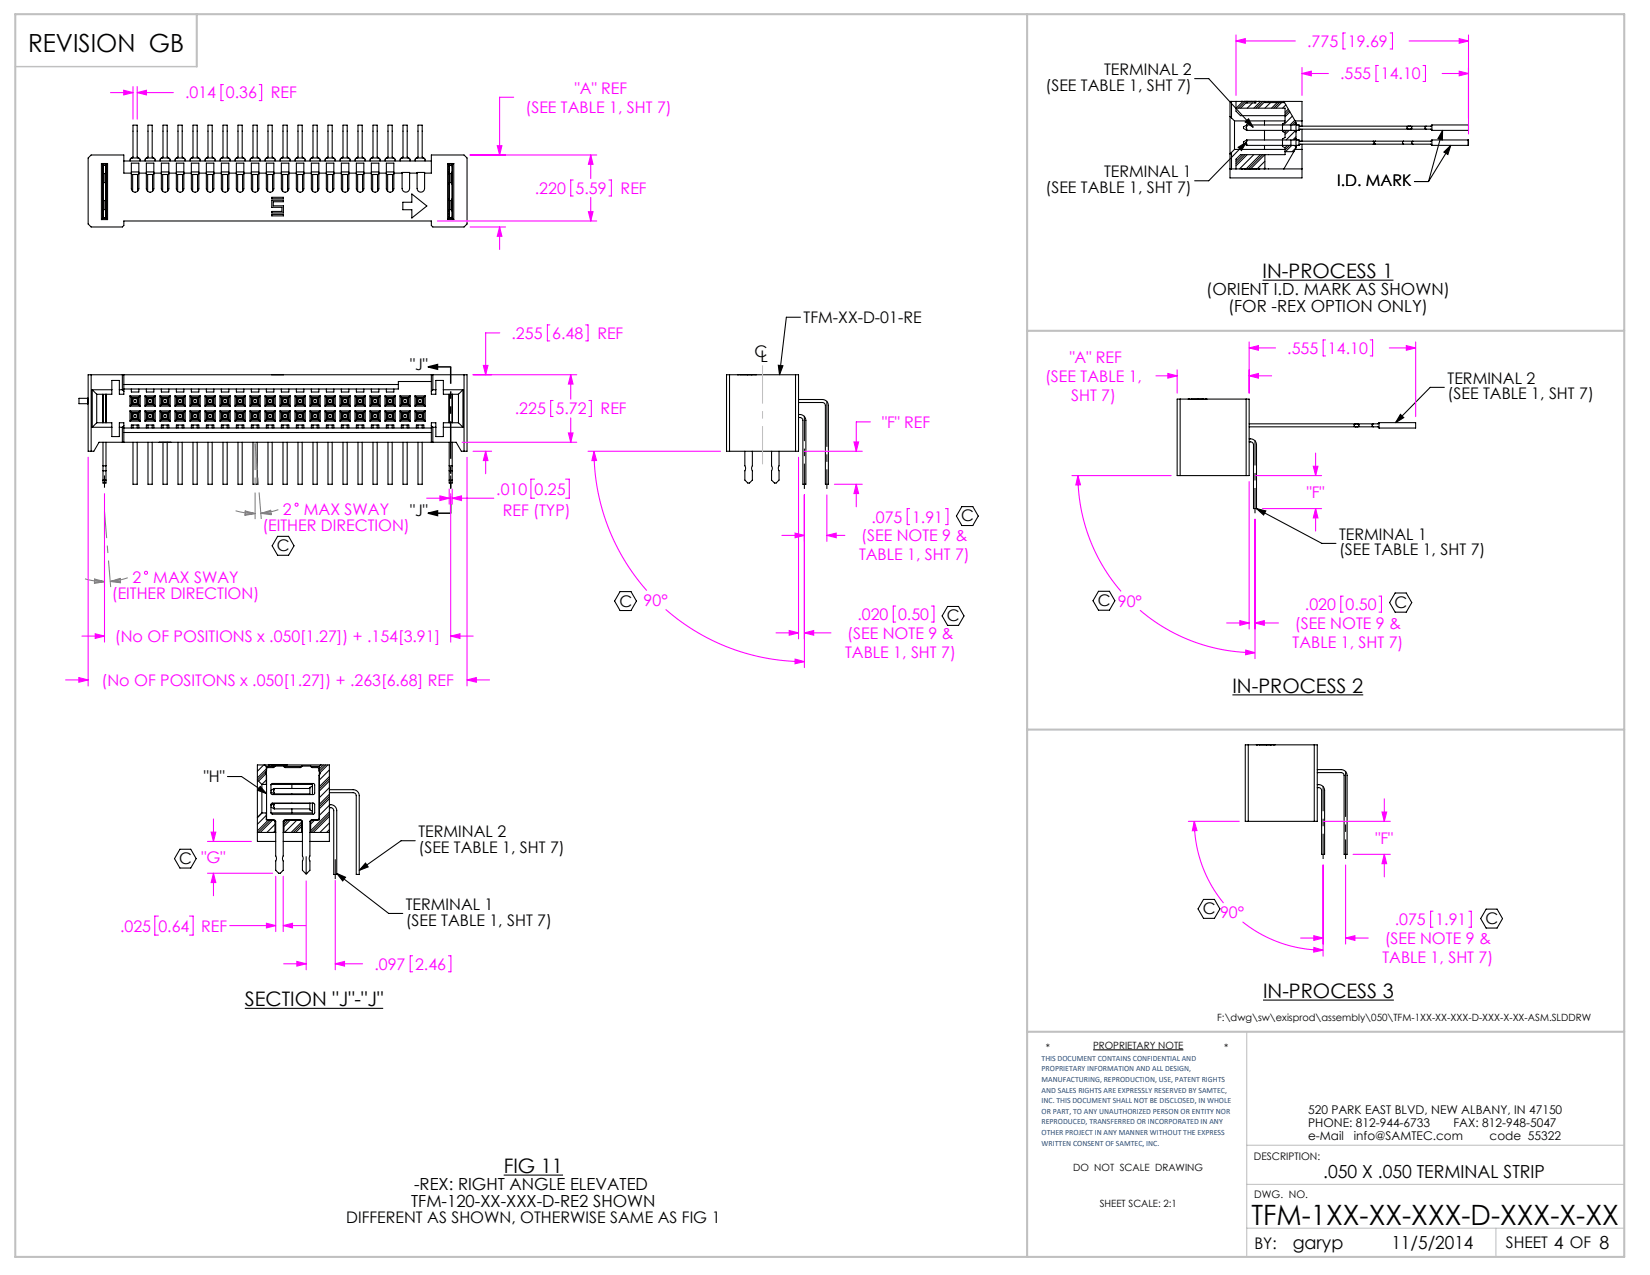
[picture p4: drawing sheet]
<svg xmlns="http://www.w3.org/2000/svg" width="279mm" height="216mm" viewBox="0 0 279 216" stroke-linecap="round" stroke-linejoin="round" font-family="sans-serif">
<defs><g id="words">
<text font-size="4.7" x="211.9" y="207.4">TFM-1XX-XX-XXX-D-XXX-X-XX</text>
<text font-size="4.2" x="4.8" y="8.9">REVISION GB</text>
<g font-size="3.4">
<text x="213.8" y="47.1">IN-PROCESS 1</text>
<text x="208.7" y="117.3">IN-PROCESS 2</text>
<text x="41.5" y="170.4">SECTION &quot;J&quot;-&quot;J&quot;</text>
<text x="213.9" y="169">IN-PROCESS 3</text>
<text x="85.3" y="198.6">FIG 11</text>
</g>
<g font-size="3">
<text x="224.1" y="199.5">.050 X .050 TERMINAL STRIP</text>
<text x="218.9" y="211.4">garyp</text>
<text x="235.6" y="211.4">11/5/2014</text>
</g>
<g font-size="2.8">
<text x="204.2" y="50">(ORIENT I.D. MARK AS SHOWN)</text>
<text x="207.9" y="52.8">(FOR -REX OPTION ONLY)</text>
<text x="70.1" y="201.6">-REX: RIGHT ANGLE ELEVATED</text>
<text x="69.6" y="204.4">TFM-120-XX-XXX-D-RE2 SHOWN</text>
</g>
<g font-size="2.7" fill="#f0f">
<text x="221.3" y="7.9">.775</text>
<text x="228.2" y="7.9">19.69</text>
<text x="31.4" y="16.7">.014</text>
<text x="38.2" y="16.7">0.36</text>
<text x="45.9" y="16.7">REF</text>
<text x="97.3" y="15.9">&quot;A&quot; REF</text>
<text x="226.9" y="13.5">.555</text>
<text x="233.8" y="13.5">14.10</text>
<text x="89" y="19.1">(SEE TABLE 1, SHT 7)</text>
<text x="90.6" y="32.8">.220</text>
<text x="97.5" y="32.8">5.59</text>
<text x="105.1" y="32.8">REF</text>
<text x="86.6" y="57.4">.255</text>
<text x="93.5" y="57.4">6.48</text>
<text x="101.2" y="57.4">REF</text>
<text x="218" y="59.9">.555</text>
<text x="224.9" y="59.9">14.10</text>
<text x="177" y="64.6">(SEE TABLE 1,</text>
<text x="181.1" y="61.5">&quot;A&quot; REF</text>
<text x="87.2" y="70.2">.225</text>
<text x="94.1" y="70.2">5.72</text>
<text x="101.7" y="70.2">REF</text>
<text x="181.4" y="67.8">SHT 7)</text>
<text x="149.4" y="72.4">&quot;F&quot; REF</text>
<text x="84" y="83.8">.010</text>
<text x="90.5" y="83.8">0.25</text>
<text x="44.4" y="89.9">(EITHER DIRECTION)</text>
<text x="47.9" y="87.3">2</text>
<text x="51.5" y="87.3">MAX SWAY</text>
<text x="85.1" y="87.4">REF (TYP)</text>
<text x="147.6" y="88.5">.075</text>
<text x="154.4" y="88.5">1.91</text>
<text x="221.3" y="84.3">&quot;F&quot;</text>
<text x="145.5" y="94.9">TABLE 1, SHT 7)</text>
<text x="145.8" y="91.7">(SEE NOTE 9 &amp;</text>
<text x="18.9" y="101.5">(EITHER DIRECTION)</text>
<text x="22.4" y="98.8">2</text>
<text x="26" y="98.8">MAX SWAY</text>
<text x="109" y="102.6">90°</text>
<text x="145.2" y="105">.020</text>
<text x="152.1" y="105">0.50</text>
<text x="219.3" y="106.5">(SEE NOTE 9 &amp;</text>
<text x="221" y="103.3">.020</text>
<text x="227.9" y="103.3">0.50</text>
<text x="19.5" y="108.7">(No OF POSITIONS x .050[1.27]) + .154[3.91]</text>
<text x="143.1" y="111.4">TABLE 1, SHT 7)</text>
<text x="143.5" y="108.2">(SEE NOTE 9 &amp;</text>
<text x="218.9" y="109.7">TABLE 1, SHT 7)</text>
<text x="17.2" y="116.1">(No OF POSITONS x .050[1.27]) + .263[6.68] REF</text>
<text x="232.9" y="142.9">&quot;F&quot;</text>
<text x="206.6" y="155.5">90°</text>
<text x="20.3" y="157.8">.025</text>
<text x="26.8" y="157.8">0.64</text>
<text x="34.1" y="157.8">REF</text>
<text x="234.5" y="159.8">(SEE NOTE 9 &amp;</text>
<text x="236.2" y="156.7">.075</text>
<text x="243.1" y="156.7">1.91</text>
<text x="63.4" y="164.2">.097</text>
<text x="70.3" y="164.2">2.46</text>
<text x="234.1" y="163">TABLE 1, SHT 7)</text>
</g>
<g font-size="2.7">
<text x="177" y="15.4">(SEE TABLE 1, SHT 7)</text>
<text x="187" y="12.7">TERMINAL 2</text>
<text x="187" y="30">TERMINAL 1</text>
<text x="177" y="32.7">(SEE TABLE 1, SHT 7)</text>
<text x="226.4" y="31.4">I.D. MARK</text>
<text x="136.1" y="54.7">TFM-XX-D-01-RE</text>
<text x="69.4" y="62.6">&quot;J&quot;</text>
<text x="127.8" y="60.5">C</text>
<text x="128.8" y="61.3">L</text>
<text x="245.1" y="65">TERMINAL 2</text>
<text x="245.1" y="67.6">(SEE TABLE 1, SHT 7)</text>
<text x="69.4" y="87.4">&quot;J&quot;</text>
<text x="162.7" y="88.3">C</text>
<text x="46.9" y="93.4">C</text>
<text x="226.8" y="91.4">TERMINAL 1</text>
<text x="226.8" y="94.1">(SEE TABLE 1, SHT 7)</text>
<text x="104.9" y="102.7">C</text>
<text x="160.3" y="105.2">C</text>
<text x="185.9" y="102.6">C 90°</text>
<text x="236.1" y="103">C</text>
<text x="34.5" y="132.5">&quot;H&quot;</text>
<text x="70.9" y="141.8">TERMINAL 2</text>
<text x="30.3" y="146.3">C &quot;G&quot;</text>
<text x="70.9" y="144.4">(SEE TABLE 1, SHT 7)</text>
<text x="68.7" y="154.1">TERMINAL 1</text>
<text x="203.7" y="154.8">C</text>
<text x="68.7" y="156.7">(SEE TABLE 1, SHT 7)</text>
<text x="251.5" y="156.5">C</text>
<text x="58.6" y="207.1">DIFFERENT AS SHOWN, OTHERWISE SAME AS FIG 1</text>
<text x="212.4" y="211.5">BY:</text>
<text x="255" y="211.4">SHEET 4 OF 8</text>
</g>
<g font-size="2">
<text x="221.5" y="188.7">520 PARK EAST BLVD, NEW ALBANY, IN 47150</text>
<text x="221.5" y="190.8">PHONE: 812-944-6733</text>
<text x="246.1" y="190.8">FAX: 812-948-5047</text>
<text x="221.5" y="193">e-Mail</text>
<text x="229.3" y="193">info@SAMTEC.com</text>
<text x="252.2" y="193">code 55322</text>
</g>
<g font-size="1.8">
<text x="212.3" y="196.4">DESCRIPTION:</text>
<text x="212.4" y="202.9">DWG. NO.</text>
</g>
<g font-size="1.7">
<text x="206.1" y="172.9">F:\dwg\sw\exisprod\assembly\050\TFM-1XX-XX-XXX-D-XXX-X-XX-ASM.SLDDRW</text>
<text x="177.1" y="178">*</text>
<text x="185.1" y="177.6">PROPRIETARY NOTE</text>
<text x="207.3" y="178">*</text>
<text x="181.7" y="198.3">DO NOT SCALE DRAWING</text>
<text x="186.2" y="204.3">SHEET SCALE: 2:1</text>
</g>
<g font-size="1.4" fill="#1f497d">
<text x="176.4" y="179.6">THIS DOCUMENT CONTAINS CONFIDENTIAL AND</text>
<text x="176.4" y="181.4">PROPRIETARY INFORMATION AND ALL DESIGN,</text>
<text x="176.4" y="183.2">MANUFACTURING, REPRODUCTION, USE, PATENT RIGHTS</text>
<text x="176.4" y="185">AND SALES RIGHTS ARE EXPRESSLY RESERVED BY SAMTEC,</text>
<text x="176.4" y="186.8">INC. THIS DOCUMENT SHALL NOT BE DISCLOSED, IN WHOLE</text>
<text x="176.4" y="188.6">OR PART, TO ANY UNAUTHORIZED PERSON OR ENTITY NOR</text>
<text x="176.4" y="190.4">REPRODUCED, TRANSFERRED OR INCORPORATED IN ANY</text>
<text x="176.4" y="192.2">OTHER PROJECT IN ANY MANNER WITHOUT THE EXPRESS</text>
<text x="176.4" y="194">WRITTEN CONSENT OF SAMTEC, INC.</text>
</g>
</g></defs>
<path d="M0 0h279.4v215.9h-279.4z" fill="none" stroke="#fff" stroke-width=".18"/>
<g fill="none" stroke="#000" stroke-width=".18">
<path d="M202.3 13.3h2.4l7.5 8.2M208.3 19.7l.7 .8M208.5 17.2v2.8M209.3 17.2v1.6l.8 .8h7.5M209.3 18.3h8.3v2.5l-.4 .2v1.3l.4 .2v.8l-.4 .2v1.3l.4 .2M209.3 17.2h.1M210.2 17.2h.1M210.4 17.2h.1M210.5 17.2l-1.2 1.1M210.7 17.2h.1M210.8 17.2l-1.1 1.1M211 17.4l-.9 .9"/>
<path d="M211 17.2v.2h1.6v-.2M211.2 17.2v.2M211.9 17.2h.1M212.1 17.4l-.9 .9M212.5 17.2v.2M212.6 17.2h.1M212.8 17.2h.1M213.1 17.2h.1M213.3 17.2h.1M213.5 17.2l-1.2 1.1M213.8 17.2l-1.1 1.1M214.2 17.2l-1.1 1.1"/>
<path d="M214.2 17.2h6.3v4.2M214.2 17.2v.2h3.3M214.2 17.2h-5.9v12.9h12.2v-5.7M215.1 17.4l-.9 .9M216.3 17.4l-1 .9M216.6 17.4l-.9 .9M217 17.4l-.9 .9M217.4 17.2l2.1 3.5v4.3l-2.1 3.6M217.7 17.8l-.5 .5M218.2 18.5l-.6 .5M218.3 18.7l-.7 .7M218.4 18.9l-.8 .9"/>
<path d="M218.8 19.7l-1.5 1.5M17.2 37.2h1M17.2 27.7h1M17.2 27.7v9.5M17.2 27.7l.2 .2M17.4 36.9h.1M17.4 28.7h.1M17.4 27.9v9M17.4 33.9h.1M17.4 35.5h.1M17.4 27.9h.6M17.4 36.9l-.2 .3"/>
<path d="M17.4 36.9h.6M17.4 29.4h.1M17.4 29.2h.1M17.4 30.9h.1M17.4 33.7h.1M17.4 31.2h.1M17.4 35.7h.1M17.4 36.2h.1M17.4 29.1l.2 .3M17.4 33.7l.2 .3M17.4 28v.2M17.4 36.6v.3"/>
<path d="M17.4 27.9v.1M17.4 28h.1M17.4 28h.5M17.4 36.9h.5M17.6 30.9l-.2 .3M17.6 35.5l-.2 .2M17.6 29.4h.2M17.6 30.9h.2M17.6 29.4v1.5M17.6 34v1.5M17.6 34h.2M17.6 35.5h.2"/>
<path d="M17.8 30.9l.1 .3M17.8 35.5l.1 .2M17.8 29.4v1.5M17.8 34v1.5M17.9 29.1l-.1 .3M17.9 33.7l-.1 .3M17.9 28v.2M17.9 36.6v.3M17.9 27.9v.1M17.9 36.9h.1M17.9 33.9h.1M17.9 35.5h.1"/>
<path d="M17.9 29.4h.1M17.9 29.2h.1M17.9 30.9h.1M17.9 33.7h.1M17.9 31.2h.1M17.9 35.7h.1M18 27.9v9M18 36.9l.2 .3M18.2 27.7v9.5M18.2 27.7l-.2 .2M21 27.3h52M22.2 27.6h1.3v4.3a.63 .63 0 0 1-.6 .6 .63 .63 0 0 1-.7-.6z"/>
<path d="M22.2 29.3h-1.2v-3.1h-5.6l-.5 .6v11.1l.5 .5h5.3l.3-.2v-.8h52v.8l.3 .2h5.3l.5-.5v-11.1l-.5-.6h-5.6v3.1h-1.1M22.2 29.1h1.3M22.2 29.5h1.3M22.3 26.8l-.2 .1-.1 .4M22.3 26.8h1.2M22.3 26.8l.2-.3v-5.3h.7v5.3l.2 .3M22.5 29.5v2.9M23.3 29.5v2.9M23.5 26.8l.2 .1v.4M23.5 29.3h1.3M24.8 27.6h1.3v4.3a.64 .64 0 0 1-.7 .6 .64 .64 0 0 1-.6-.6zM24.8 29.1h1.3"/>
<path d="M24.8 29.5h1.3M24.8 26.8l-.2 .1v.4M24.8 26.8h1.2M24.9 26.8l.2-.3v-5.3h.7v5.3l.2 .3M25 29.5v2.9M25.8 29.5v2.9M26 26.8l.2 .1 .1 .4M26.1 29.3h1.2M27.3 27.6h1.3v4.3a.63 .63 0 0 1-.6 .6 .63 .63 0 0 1-.7-.6zM27.3 29.1h1.3M27.3 29.5h1.3M27.4 26.8l-.3 .1v.4"/>
<path d="M27.4 26.8h1.1M27.4 26.8l.2-.3v-5.3h.7v5.3l.2 .3M27.5 29.5v2.9M28.4 29.5v2.9M28.5 26.8l.3 .1v.4M28.6 29.3h1.3M29.9 27.6h1.2v4.3a.64 .64 0 0 1-.6 .6 .64 .64 0 0 1-.6-.6zM29.9 29.1h1.2M29.9 29.5h1.2M29.9 26.8l-.2 .1v.4M29.9 26.8h1.2M29.9 26.8l.2-.3v-5.3h.8v5.3l.2 .3"/>
<path d="M30.1 29.5v2.9M30.9 29.5v2.9M31.1 26.8l.2 .1v.4M31.1 29.3h1.3M32.4 27.6h1.3v4.3a.63 .63 0 0 1-.7 .6 .63 .63 0 0 1-.6-.6zM32.4 29.1h1.3M32.4 29.5h1.3M32.5 26.8l-.3 .1v.4M32.5 26.8h1.1M32.5 26.8l.2-.3v-5.3h.7v5.3l.2 .3M32.6 29.5v2.9M33.5 29.5v2.9"/>
<path d="M33.6 26.8l.3 .1v.4M33.7 29.3h1.2M34.9 27.6h1.3v4.3a.63 .63 0 0 1-.6 .6 .63 .63 0 0 1-.7-.6zM34.9 29.1h1.3M34.9 29.5h1.3M35 26.8l-.2 .1-.1 .4M35 26.8h1.2M35 26.8l.2-.3v-5.3h.7v5.3l.2 .3M35.2 29.5v2.9M36 29.5v2.9M36.2 26.8l.2 .1v.4M36.2 29.3h1.3"/>
<path d="M37.5 27.6h1.3v4.3a.63 .63 0 0 1-.7 .6 .63 .63 0 0 1-.6-.6zM37.5 29.1h1.3M37.5 29.5h1.3M37.5 26.8l-.2 .1v.4M37.5 26.8h1.2M37.6 26.8l.2-.3v-5.3h.7v5.3l.2 .3M37.7 29.5v2.9M38.5 29.5v2.9M38.7 26.8l.2 .1 .1 .4M38.8 29.3h1.2M40 27.6h1.3v4.3a.63 .63 0 0 1-.6 .6 .63 .63 0 0 1-.7-.6zM40 29.1h1.3"/>
<path d="M40 29.5h1.3M40.1 26.8l-.3 .1v.4M40.1 26.8h1.1M40.1 26.8l.2-.3v-5.3h.7v5.3l.2 .3M40.2 29.5v2.9M41.1 29.5v2.9M41.2 26.8l.3 .1v.4M41.3 29.3h1.3M42.6 27.6h1.2v4.3a.63 .63 0 0 1-.6 .6 .63 .63 0 0 1-.6-.6zM42.6 29.1h1.2M42.6 29.5h1.2M42.6 26.8l-.2 .1v.4"/>
<path d="M42.6 26.8h1.2M42.6 26.8l.2-.3v-5.3h.8v5.3l.2 .3M42.8 29.5v2.9M43.6 29.5v2.9M43.8 26.8l.2 .1v.4M43.8 29.3h1.3M45.1 27.6h1.3v4.3a.63 .63 0 0 1-.7 .6 .63 .63 0 0 1-.6-.6zM45.1 29.1h1.3M45.1 29.5h1.3M45.2 26.8l-.3 .1v.4M45.2 26.8h1.1M45.2 26.8l.2-.3v-5.3h.7v5.3l.2 .3"/>
<path d="M45.3 29.5v2.9M46 33.4h2v.3h-2zM46 33.9h2v.3h-1.7v.7h1.7v1.2h-2v-.3h1.7v-.7h-1.7zM46 36.3h2v.3h-2zM46.2 29.5v2.9M46.3 26.8l.3 .1v.4M46.4 29.3h1.2M47.6 27.6h1.3v4.3a.64 .64 0 0 1-.6 .6 .64 .64 0 0 1-.7-.6zM47.6 29.1h1.3M47.6 29.5h1.3M47.7 26.8l-.2 .1-.1 .4M47.7 26.8h1.2"/>
<path d="M47.7 26.8l.2-.3v-5.3h.7v5.3l.2 .3M47.9 29.5v2.9M48.7 29.5v2.9M48.9 26.8l.2 .1v.4M48.9 29.3h1.3M50.2 27.6h1.3v4.3a.63 .63 0 0 1-.7 .6 .63 .63 0 0 1-.6-.6zM50.2 29.1h1.3M50.2 29.5h1.3M50.2 26.8l-.2 .1v.4M50.2 26.8h1.2M50.3 26.8l.2-.3v-5.3h.7v5.3l.2 .3M50.4 29.5v2.9"/>
<path d="M51.2 29.5v2.9M51.4 26.8l.2 .1 .1 .4M51.5 29.3h1.2M52.7 27.6h1.3v4.3a.63 .63 0 0 1-.6 .6 .63 .63 0 0 1-.7-.6zM52.7 29.1h1.3M52.7 29.5h1.3M52.8 26.8l-.3 .1v.4M52.8 26.8h1.1M52.8 26.8l.2-.3v-5.3h.7v5.3l.2 .3M52.9 29.5v2.9M53.8 29.5v2.9M53.9 26.8l.3 .1v.4"/>
<path d="M54 29.3h1.3M55.3 27.6h1.2v4.3a.63 .63 0 0 1-.6 .6 .63 .63 0 0 1-.6-.6zM55.3 29.1h1.2M55.3 29.5h1.2M55.3 26.8l-.2 .1v.4M55.3 26.8h1.2M55.3 26.8l.2-.3v-5.3h.8v5.3l.2 .3M55.5 29.5v2.9M56.3 29.5v2.9M56.5 26.8l.2 .1v.4M56.5 29.3h1.3M57.8 27.6h1.3v4.3a.63 .63 0 0 1-.7 .6 .63 .63 0 0 1-.6-.6z"/>
<path d="M57.8 29.1h1.3M57.8 29.5h1.3M57.9 26.8l-.3 .1v.4M57.9 26.8h1.1M57.9 26.8l.2-.3v-5.3h.7v5.3l.2 .3M58 29.5v2.9M58.9 29.5v2.9M59 26.8l.3 .1v.4M59.1 29.3h1.2M60.3 27.6h1.3v4.3a.64 .64 0 0 1-.6 .6 .64 .64 0 0 1-.7-.6zM60.3 29.1h1.3M60.3 29.5h1.3"/>
<path d="M60.4 26.8l-.2 .1-.1 .4M60.4 26.8h1.2M60.4 26.8l.2-.3v-5.3h.7v5.3l.2 .3M60.6 29.5v2.9M61.4 29.5v2.9M61.6 26.8l.2 .1v.4M61.6 29.3h1.3M62.9 27.6h1.3v4.3a.64 .64 0 0 1-.7 .6 .64 .64 0 0 1-.6-.6zM62.9 29.1h1.3M62.9 29.5h1.3M62.9 26.8l-.2 .1v.4M62.9 26.8h1.2"/>
<path d="M63 26.8l.2-.3v-5.3h.7v5.3l.2 .3M63.1 29.5v2.9M63.9 29.5v2.9M64.1 26.8l.2 .1 .1 .4M64.2 29.3h1.2M65.4 27.6h1.3v4.3a.63 .63 0 0 1-.6 .6 .63 .63 0 0 1-.7-.6zM65.4 29.1h1.3M65.4 29.5h1.3M65.5 26.8l-.3 .1v.4M65.5 26.8h1.1M65.5 26.8l.2-.3v-5.3h.7v5.3l.2 .3M65.6 29.5v2.9"/>
<path d="M66.5 29.5v2.9M66.6 26.8l.3 .1v.4M66.7 29.3h1.4M68 26.8l-.2 .1v.4M68 26.8h1.2M68 26.8l.2-.3v-5.3h.8v5.3l.2 .3M68.1 29.2h1.3v2.7a.63 .63 0 0 1-.7 .6 .63 .63 0 0 1-.6-.6zM68.2 34.2h1.5v-1.4l2.6 2.1-2.6 2v-1.4h-1.5zM69.2 26.8l.2 .1v.4M69.4 29.3h1.2M70.6 26.8l-.3 .1v.4M70.6 26.8h1.1"/>
<path d="M70.6 26.8l.2-.3v-5.3h.7v5.3l.2 .3M70.6 29.2h1.3v2.7a.64 .64 0 0 1-.6 .6 .64 .64 0 0 1-.7-.6zM71.7 26.8l.3 .1v.4M75.8 37.2h1M75.8 27.7h1M75.8 27.7v9.5M75.8 27.7l.3 .2M76.1 36.9h.1M76.1 28.7h.1M76.1 27.9v9M76.1 33.9h.1M76.1 35.5h.1"/>
<path d="M76.1 27.9h.5M76.1 36.9l-.3 .3M76.1 36.9h.5M76.1 29.4h.1M76.1 30.9h.1M76.1 29.2h.1M76.1 33.7h.1M76.1 31.2h.1M76.1 35.7h.1M76.1 36.2h.1M76.1 29.1l.1 .3M76.1 33.7l.1 .3"/>
<path d="M76.1 28v8.9M76.1 27.9v.1M76.1 28h.1M76.1 28h.5M76.2 30.9l-.1 .3M76.2 35.5l-.1 .2M76.2 29.4h.2M76.2 30.9h.2M76.2 34h.2M76.2 35.5h.2M76.2 29.4v1.5M76.2 34v1.5"/>
<path d="M76.4 30.9l.2 .3M76.4 35.5l.2 .2M76.4 29.4v1.5M76.4 34v1.5M76.6 29.1l-.2 .3M76.6 33.7l-.2 .3M76.6 28v.2M76.6 36.6v.3M76.6 27.9v.1M76.6 36.9h.1M76.6 33.9h.1M76.6 35.5h.1"/>
<path d="M76.6 29.4h.1M76.6 29.2h.1M76.6 30.9h.1M76.6 33.7h.1M76.6 31.2h.1M76.6 35.7h.1M76.6 27.9v9M76.6 36.9l.2 .3M76.8 27.7v9.5M76.8 27.7l-.2 .2M208.3 28.6h5.9M208.5 25.8v2.8"/>
<path d="M209 20.5h8.6M209 25.3h8.6M209 25.3l-.7 .8M209 20.5v4.8M209.7 24.9l1.3-.8-.8 1.4zM210.2 28.6h.1M210.4 28.6h.1M210.4 26.2l-1.1 1.1M210.7 28.6h.1M210.8 26.2l-1.5 1.5M210.8 20.7l.6-.6 .8 1.4zM210.9 28.6h.1"/>
<path d="M211 24.1l-6.3 6.5h-2.4M211 24.1l.1 .5M211.1 23.7l-.1 .4M211.1 23.7l-.5 .3v.3l.5 .3M211.1 21.2l-.1 .4 .1 .5M211.1 21.2l-.5 .3v.3l.5 .3M211.1 24.6h8.1l.3 .3M211.1 22.1h8.1l.3 .2M211.2 26.2l-1.9 1.9M211.6 28.6h.1M212.3 26.2l-2.4 2.4M212.8 28.6h.1"/>
<path d="M213.1 28.6h.1M213.3 28.6h.1M213.4 26.2l-2.4 2.4M213.8 26.2l-2.4 2.4M214.1 20.5v.7M214.1 22.1v1.6M214.1 24.6v.7M214.2 26.2l-2.4 2.4M214.2 28.4l-.2 .2M214.2 27.3l-1.3 1.3M214.2 28.6h6.3M214.2 26.2v2.4"/>
<path d="M214.2 26.2h-4.1l-.8 .8v1.6M217.5 22.1l-.2 .2M217.6 25v1.2h-3.4M217.6 25.7h1.5M217.9 22.1l-.4 .4M218 24.6l-.4 .4M218.3 22.1l-.7 .7M218.4 24.6l-.8 .8M218.6 21.2v.9M218.6 23.7v.9M218.7 24.6l-1 1.1M219.2 20.4l-.7 .8"/>
<path d="M219.3 22.2l-1.5 1.5M219.3 20.5h1.2M219.3 25.3h1.2M219.4 20.6l-.6 .6M219.5 23.2l-.6 .5M219.5 25l-.7 .7M219.5 23.7h.5M219.5 24.6h.5M219.5 22.1h.5M219.5 21.2h.5M219.5 23.4l-.3 .3h-8.1M219.5 20.9l-.3 .3h-8.1"/>
<path d="M220 23.7l.2 .2h22.1l.2-.2M220 24.6l.2-.2h22.1l.2 .2M220 21.2l.2 .2h22.1l.2-.2M220 22.1l.2-.2h22.1l.2 .2M220 21.2v.9M220 23.7v.9M220.5 21.9v2M232.5 23.9l.1 .1 .3-.1M232.5 24.4l.1-.1 .3 .1M232.7 24v.3M237.7 23.9l-.2 .1v.3l.2 .1M238.4 21.4l-.1 .1v.3l.1 .1"/>
<path d="M238.9 21.4l.2 .1v.3l-.2 .1M239.2 23.9l-.1 .1v.3l.1 .1M239.5 30.7h2.4M241.5 21.4l-.2 .1v.3l.2 .1M242.5 24.6h6.1M242.5 23.7h6.1M242.5 21.2h6.2v.9h-6.2M242.5 21.2v.9M242.5 23.7v.9M244.3 22.1l-2.4 8.6M244.3 22.1l-.1 1.6-.7-.2zM244.5 25.8l1.2-1.2-.5 1.6z"/>
<path d="M245.7 24.6l-3.8 6.1M248.6 23.7v.9M135.5 53.7h-2.3l-1.2 9.8M213.8 47.4h22.2M14.8 67.4h-1.4v1h1.4M14.8 67.4h.1M14.8 68.4h.1M14.8 67.4v1M14.9 68.2v.2M14.9 67.4v.3M14.9 67.7v.5M14.9 67.8h.1"/>
<path d="M14.9 68.1h.1M14.9 68.2h.1M14.9 67.7h.1M14.9 63.5h64.2v12.9h-1l-.9-1.5h-60.4l-.9 1.5h-1zM15.4 63.5v12.9M15.6 66h3.3M15.6 66v6.3M15.6 72.3h3.3M15.6 66l.8 .8M16.4 71.6h2.5v2.3h1.3v-2.3h.8v3.3M16.4 71.6l-.8 .7M16.4 66.8v4.8"/>
<path d="M17.4 66.8v4.8M17.4 78.9v.8M17.4 79.7v2.1h.5v-2.1M17.4 74.9v4M17.4 78.9h.5M17.4 79.7h.5M17.9 66.8l.1 4.8M17.9 78.9v.8M17.9 74.9v4M20.2 66h.5M20.2 72.3h.5M20.7 66l.3 .3"/>
<path d="M20.7 63.5v2.5M20.7 72.3v2.6M21 63.5v3.3h-.8v-2.4h-1.3v2.4h-2.5M21 72.1l-.3 .2M21 65.1h46.5M21 73.2h52M21 72.5h52M22 69.6h1.7M22 67h1.7M22 71.3h1.7M22 67l.2 .3M22 67v1.8"/>
<path d="M22 69.6v1.7M22 68.8h1.7M22 69.6l.2 .2M22.2 69.8h1.3M22.2 67.3h1.3M22.2 71.1h1.3M22.2 65.9v.5h1.3v-.5M22.2 67.3v1.2M22.2 69.8v1.3M22.2 72.5v-.5h1.3v.5M22.2 68.5l-.2 .3M22.2 68.5h1.3"/>
<path d="M22.2 71.1l-.2 .2M22.4 67.4h1v1h-1zM22.4 70h1v.9h-1zM22.4 67.4v1M22.4 70v.9M22.5 74.9v7.1h.7v-7.1M22.5 72v.5M23.2 72v.5M23.3 67.4v1M23.3 70v.9M23.5 68.5l.2 .3M23.5 71.1l.2 .2"/>
<path d="M23.5 67.3v1.2M23.5 69.8v1.3M23.7 67l-.2 .3M23.7 69.6l-.2 .2M23.7 67v1.8M23.7 69.6v1.7M24.6 69.6h1.7M24.6 67h1.7M24.6 71.3h1.7M24.6 69.6l.2 .2M24.6 68.8h1.7M24.6 67v1.8"/>
<path d="M24.6 69.6v1.7M24.6 67l.2 .3M24.8 69.8h1.3M24.8 67.3h1.3M24.8 71.1h1.3M24.8 71.1l-.2 .2M24.8 68.5h1.3M24.8 65.9v.5h1.3v-.5M24.8 72.5v-.5h1.3v.5M24.8 67.3v1.2M24.8 69.8v1.3M24.8 68.5l-.2 .3"/>
<path d="M24.9 67.4h1v1h-1zM24.9 70h1v.9h-1zM25 67.4v1M25 70v.9M25.1 74.9v7.1h.7v-7.1M25.1 72v.5M25.8 72v.5M25.9 67.4v1M25.9 70v.9M26.1 71.1l.2 .2M26.1 67.3v1.2M26.1 69.8v1.3"/>
<path d="M26.1 68.5l.2 .3M26.3 69.6l-.2 .2M26.3 67l-.2 .3M26.3 67v1.8M26.3 69.6v1.7M27 74.9h.1M27.1 69.6h1.7M27.1 67h1.7M27.1 71.3h1.7M27.1 68.8h1.7M27.1 67l.2 .3M27.1 67v1.8"/>
<path d="M27.1 69.6v1.7M27.1 69.6l.2 .2M27.3 69.8h1.3M27.3 67.3h1.3M27.3 71.1h1.3M27.3 68.5l-.2 .3M27.3 65.9v.5h1.3v-.5M27.3 72.5v-.5h1.3v.5M27.3 68.5h1.3M27.3 67.3v1.2M27.3 69.8v1.3M27.3 71.1l-.2 .2"/>
<path d="M27.4 67.4h1.1v1h-1.1zM27.4 70h1.1v.9h-1.1zM27.5 67.4v1M27.5 70v.9M27.6 74.9v7.1h.7v-7.1M27.6 72v.5M28.3 72v.5M28.4 67.4v1M28.4 70v.9M28.6 68.5l.2 .3M28.6 67.3v1.2M28.6 69.8v1.3"/>
<path d="M28.6 71.1l.2 .2M28.8 67l-.2 .3M28.8 69.6l-.2 .2M28.8 67v1.8M28.8 69.6v1.7M28.9 74.9h.1M29.6 69.6h1.8M29.6 69.6l.3 .2M29.6 67h1.8M29.6 71.3h1.8M29.6 67l.3 .3M29.6 68.8h1.8"/>
<path d="M29.6 67v1.8M29.6 69.6v1.7M29.9 69.8h1.2M29.9 65.9v.5h1.2v-.5M29.9 72.5v-.5h1.2v.5M29.9 71.1l-.3 .2M29.9 67.3h1.2M29.9 71.1h1.2M29.9 68.5h1.2M29.9 68.5l-.3 .3M29.9 67.3v1.2M29.9 69.8v1.3"/>
<path d="M30 67.4h1v1h-1zM30 70h1v.9h-1zM30 67.4v1M30 70v.9M30.1 74.9v7.1h.8v-7.1M30.1 72v.5M30.9 72v.5M31 67.4v1M31 70v.9M31.1 71.1l.3 .2M31.1 67.3v1.2M31.1 69.8v1.3"/>
<path d="M31.1 68.5l.3 .3M31.4 69.6l-.3 .2M31.4 67v1.8M31.4 69.6v1.7M31.4 67l-.3 .3M32.2 67l.2 .3M32.2 69.6h1.7M32.2 67h1.7M32.2 71.3h1.7M32.2 69.6l.2 .2M32.2 68.8h1.7M32.2 67v1.8"/>
<path d="M32.2 69.6v1.7M32.4 69.8h1.3M32.4 68.5l-.2 .3M32.4 67.3h1.3M32.4 71.1h1.3M32.4 71.1l-.2 .2M32.4 68.5h1.3M32.4 65.9v.5h1.3v-.5M32.4 72.5v-.5h1.3v.5M32.4 67.3v1.2M32.4 69.8v1.3M32.5 67.4h1v1h-1z"/>
<path d="M32.5 70h1v.9h-1zM32.6 67.4v1M32.6 70v.9M32.7 74.9v7.1h.7v-7.1M32.7 72v.5M33.4 72v.5M33.5 67.4v1M33.5 70v.9M33.7 68.5l.2 .3M33.7 71.1l.2 .2M33.7 67.3v1.2M33.7 69.8v1.3"/>
<path d="M33.9 67l-.2 .3M33.9 69.6l-.2 .2M33.9 67v1.8M33.9 69.6v1.7M34.7 69.6l.2 .2M34.7 69.6h1.7M34.7 67h1.7M34.7 71.3h1.7M34.7 68.8h1.7M34.7 67l.2 .3M34.7 67v1.8M34.7 69.6v1.7"/>
<path d="M34.9 71.1l-.2 .2M34.9 69.8h1.3M34.9 67.3h1.3M34.9 71.1h1.3M34.9 68.5l-.2 .3M34.9 68.5h1.3M34.9 65.9v.5h1.3v-.5M34.9 72.5v-.5h1.3v.5M34.9 67.3v1.2M34.9 69.8v1.3M35.1 67.4h1v1h-1zM35.1 70h1v.9h-1z"/>
<path d="M35.1 67.4v1M35.1 70v.9M35.2 74.9v7.1h.7v-7.1M35.2 72v.5M35.9 72v.5M36 67.4v1M36 70v.9M36.2 71.1l.2 .2M36.2 68.5l.2 .3M36.2 67.3v1.2M36.2 69.8v1.3M36.4 69.6l-.2 .2"/>
<path d="M36.4 67l-.2 .3M36.4 67v1.8M36.4 69.6v1.7M37.3 69.6h1.7M37.3 67h1.7M37.3 67l.2 .3M37.3 71.3h1.7M37.3 68.8h1.7M37.3 69.6l.2 .2M37.3 67v1.8M37.3 69.6v1.7M37.5 68.5l-.2 .3"/>
<path d="M37.5 69.8h1.3M37.5 67.3h1.3M37.5 71.1h1.3M37.5 68.5h1.3M37.5 71.1l-.2 .2M37.5 65.9v.5h1.3v-.5M37.5 72.5v-.5h1.3v.5M37.5 67.3v1.2M37.5 69.8v1.3M37.6 67.4h1v1h-1zM37.6 70h1v.9h-1zM37.7 67.4v1"/>
<path d="M37.7 70v.9M37.8 74.9v7.1h.7v-7.1M37.8 72v.5M38.5 72v.5M38.6 67.4v1M38.6 70v.9M38.8 68.5l.2 .3M38.8 67.3v1.2M38.8 69.8v1.3M38.8 71.1l.2 .2M39 67l-.2 .3M39 69.6l-.2 .2"/>
<path d="M39 67v1.8M39 69.6v1.7M39.8 69.6h1.7M39.8 67h1.7M39.8 69.6l.2 .2M39.8 67v1.8M39.8 69.6v1.7M39.8 71.3h1.7M39.8 68.8h1.7M39.8 67l.2 .3M40 69.8h1.3M40 71.1l-.2 .2"/>
<path d="M40 67.3h1.3M40 65.9v.5h1.3v-.5M40 67.3v1.2M40 69.8v1.3M40 72.5v-.5h1.3v.5M40 71.1h1.3M40 68.5h1.3M40 68.5l-.2 .3M40.1 67.4h1.1v1h-1.1zM40.1 70h1.1v.9h-1.1zM40.2 67.4v1M40.2 70v.9"/>
<path d="M40.3 74.9v7.1h.7v-7.1M40.3 72v.5M41 72v.5M41.1 67.4v1M41.1 70v.9M41.3 71.1l.2 .2M41.3 67.3v1.2M41.3 69.8v1.3M41.3 68.5l.2 .3M41.5 69.6l-.2 .2M41.5 67l-.2 .3M41.5 67v1.8"/>
<path d="M41.5 69.6v1.7M42.3 69.6h1.8M42.3 67l.3 .3M42.3 67h1.8M42.3 71.3h1.8M42.3 68.8h1.8M42.3 67v1.8M42.3 69.6v1.7M42.3 69.6l.3 .2M42.6 69.8h1.2M42.6 68.5l-.3 .3M42.6 67.3h1.2"/>
<path d="M42.6 71.1h1.2M42.6 68.5h1.2M42.6 65.9v.5h1.2v-.5M42.6 67.3v1.2M42.6 69.8v1.3M42.6 72.5v-.5h1.2v.5M42.6 71.1l-.3 .2M42.7 67.4h1v1h-1zM42.7 70h1v.9h-1zM42.7 67.4v1M42.7 70v.9M42.8 74.9v7.1h.8v-7.1"/>
<path d="M42.8 72v.5M43.6 72v.5M43.7 67.4v1M43.7 70v.9M43.8 68.5l.3 .3M43.8 71.1l.3 .2M43.8 67.3v1.2M43.8 69.8v1.3M44.1 67l-.3 .3M44.1 69.6l-.3 .2M44.1 67v1.8M44.1 69.6v1.7"/>
<path d="M44.9 69.6h1.7M44.9 69.6l.2 .2M44.9 67h1.7M44.9 71.3h1.7M44.9 68.8h1.7M44.9 67l.2 .3M44.9 67v1.8M44.9 69.6v1.7M45.1 69.8h1.3M45.1 67.3h1.3M45.1 71.1h1.3M45.1 68.5h1.3"/>
<path d="M45.1 65.9v.5h1.3v-.5M45.1 67.3v1.2M45.1 69.8v1.3M45.1 72.5v-.5h1.3v.5M45.1 68.5l-.2 .3M45.1 71.1l-.2 .2M45.2 67.4h1v1h-1zM45.2 70h1v.9h-1zM45.3 67.4v1M45.3 70v.9M45.4 74.9v7.1h.7v-7.1M45.4 72v.5"/>
<path d="M46 63.5h.1M46.1 72v.5M46.2 67.4v1M46.2 70v.9M46.4 71.1l.2 .2M46.4 68.5l.2 .3M46.4 67.3v1.2M46.4 69.8v1.3M46.6 67l-.2 .3M46.6 67v1.8M46.6 69.6v1.7M46.6 69.6l-.2 .2"/>
<path d="M47.4 69.6h1.7M47.4 67h1.7M47.4 71.3h1.7M47.4 67l.2 .3M47.4 68.8h1.7M47.4 69.6l.2 .2M47.4 67v1.8M47.4 69.6v1.7M47.6 69.8h1.3M47.6 67.3h1.3M47.6 71.1h1.3M47.6 68.5h1.3"/>
<path d="M47.6 71.1l-.2 .2M47.6 68.5l-.2 .3M47.6 65.9v.5h1.3v-.5M47.6 72.5v-.5h1.3v.5M47.6 67.3v1.2M47.6 69.8v1.3M47.8 67.4h1v1h-1zM47.8 70h1v.9h-1zM47.8 67.4v1M47.8 70v.9M47.9 74.9v7.1h.7v-7.1M47.9 72v.5"/>
<path d="M48 63.5h.1M48.6 72v.5M48.7 67.4v1M48.7 70v.9M48.9 68.5l.2 .3M48.9 71.1l.2 .2M48.9 67.3v1.2M48.9 69.8v1.3M49.1 69.6l-.2 .2M49.1 67l-.2 .3M49.1 67v1.8M49.1 69.6v1.7"/>
<path d="M50 69.6h1.7M50 67h1.7M50 67l.2 .3M50 71.3h1.7M50 69.6l.2 .2M50 67v1.8M50 69.6v1.7M50 68.8h1.7M50.2 69.8h1.3M50.2 67.3h1.3M50.2 71.1h1.3M50.2 68.5h1.3"/>
<path d="M50.2 68.5l-.2 .3M50.2 65.9v.5h1.3v-.5M50.2 67.3v1.2M50.2 69.8v1.3M50.2 72.5v-.5h1.3v.5M50.2 71.1l-.2 .2M50.3 67.4h1v1h-1zM50.3 70h1v.9h-1zM50.4 67.4v1M50.4 70v.9M50.5 74.9v7.1h.7v-7.1M50.5 72v.5"/>
<path d="M51.2 72v.5M51.3 67.4v1M51.3 70v.9M51.5 68.5l.2 .3M51.5 71.1l.2 .2M51.5 67.3v1.2M51.5 69.8v1.3M51.7 67l-.2 .3M51.7 69.6l-.2 .2M51.7 67v1.8M51.7 69.6v1.7M52.5 69.6h1.7"/>
<path d="M52.5 67h1.7M52.5 69.6l.2 .2M52.5 67v1.8M52.5 69.6v1.7M52.5 67l.2 .3M52.5 71.3h1.7M52.5 68.8h1.7M52.7 69.8h1.3M52.7 67.3h1.3M52.7 65.9v.5h1.3v-.5M52.7 67.3v1.2M52.7 69.8v1.3"/>
<path d="M52.7 72.5v-.5h1.3v.5M52.7 71.1l-.2 .2M52.7 71.1h1.3M52.7 68.5h1.3M52.7 68.5l-.2 .3M52.8 67.4h1.1v1h-1.1zM52.8 70h1.1v.9h-1.1zM52.9 67.4v1M52.9 70v.9M53 74.9v7.1h.7v-7.1M53 72v.5M53.7 72v.5"/>
<path d="M53.8 67.4v1M53.8 70v.9M54 71.1l.2 .2M54 68.5l.2 .3M54 67.3v1.2M54 69.8v1.3M54.2 69.6l-.2 .2M54.2 67l-.2 .3M54.2 67v1.8M54.2 69.6v1.7M55 69.6h1.8M55 67h1.8"/>
<path d="M55 69.6l.3 .2M55 67v1.8M55 69.6v1.7M55 71.3h1.8M55 68.8h1.8M55 67l.3 .3M55.3 69.8h1.2M55.3 67.3h1.2M55.3 68.5l-.3 .3M55.3 71.1h1.2M55.3 65.9v.5h1.2v-.5M55.3 67.3v1.2"/>
<path d="M55.3 69.8v1.3M55.3 72.5v-.5h1.2v.5M55.3 71.1l-.3 .2M55.3 68.5h1.2M55.4 67.4h1v1h-1zM55.4 70h1v.9h-1zM55.4 67.4v1M55.4 70v.9M55.5 74.9v7.1h.8v-7.1M55.5 72v.5M56.3 72v.5M56.4 67.4v1"/>
<path d="M56.4 70v.9M56.5 71.1l.3 .2M56.5 67.3v1.2M56.5 69.8v1.3M56.5 68.5l.3 .3M56.8 67l-.3 .3M56.8 69.6l-.3 .2M56.8 67v1.8M56.8 69.6v1.7M57.6 69.6h1.7M57.6 67h1.7M57.6 71.3h1.7"/>
<path d="M57.6 68.8h1.7M57.6 67l.2 .3M57.6 69.6l.2 .2M57.6 67v1.8M57.6 69.6v1.7M57.8 69.8h1.3M57.8 67.3h1.3M57.8 71.1h1.3M57.8 68.5l-.2 .3M57.8 68.5h1.3M57.8 71.1l-.2 .2M57.8 65.9v.5h1.3v-.5"/>
<path d="M57.8 72.5v-.5h1.3v.5M57.8 67.3v1.2M57.8 69.8v1.3M57.9 67.4h1v1h-1zM57.9 70h1v.9h-1zM58 67.4v1M58 70v.9M58.1 74.9v7.1h.7v-7.1M58.1 72v.5M58.8 72v.5M58.9 67.4v1M58.9 70v.9"/>
<path d="M59.1 68.5l.2 .3M59.1 71.1l.2 .2M59.1 67.3v1.2M59.1 69.8v1.3M59.3 67l-.2 .3M59.3 69.6l-.2 .2M59.3 67v1.8M59.3 69.6v1.7M60.1 69.6h1.7M60.1 67h1.7M60.1 67l.2 .3M60.1 71.3h1.7"/>
<path d="M60.1 68.8h1.7M60.1 69.6l.2 .2M60.1 67v1.8M60.1 69.6v1.7M60.3 69.8h1.3M60.3 67.3h1.3M60.3 71.1h1.3M60.3 68.5h1.3M60.3 65.9v.5h1.3v-.5M60.3 72.5v-.5h1.3v.5M60.3 71.1l-.2 .2M60.3 68.5l-.2 .3"/>
<path d="M60.3 67.3v1.2M60.3 69.8v1.3M60.5 67.4h1v1h-1zM60.5 70h1v.9h-1zM60.5 67.4v1M60.5 70v.9M60.6 74.9v7.1h.7v-7.1M60.6 72v.5M61.3 72v.5M61.4 67.4v1M61.4 70v.9M61.6 68.5l.2 .3"/>
<path d="M61.6 71.1l.2 .2M61.6 67.3v1.2M61.6 69.8v1.3M61.8 69.6l-.2 .2M61.8 67v1.8M61.8 69.6v1.7M61.8 67l-.2 .3M62.7 69.6h1.7M62.7 67l.2 .3M62.7 67h1.7M62.7 69.6l.2 .2M62.7 71.3h1.7"/>
<path d="M62.7 68.8h1.7M62.7 67v1.8M62.7 69.6v1.7M62.9 69.8h1.3M62.9 67.3h1.3M62.9 65.9v.5h1.3v-.5M62.9 72.5v-.5h1.3v.5M62.9 71.1l-.2 .2M62.9 71.1h1.3M62.9 68.5h1.3M62.9 67.3v1.2M62.9 69.8v1.3"/>
<path d="M62.9 68.5l-.2 .3M63 67.4h1v1h-1zM63 70h1v.9h-1zM63.1 67.4v1M63.1 70v.9M63.2 74.9v7.1h.7v-7.1M63.2 72v.5M63.9 72v.5M64 67.4v1M64 70v.9M64.2 68.5l.2 .3M64.2 71.1l.2 .2"/>
<path d="M64.2 67.3v1.2M64.2 69.8v1.3M64.4 69.6l-.2 .2M64.4 67v1.8M64.4 69.6v1.7M64.4 67l-.2 .3M65.2 69.6h1.7M65.2 69.6l.2 .2M65.2 67h1.7M65.2 71.3h1.7M65.2 68.8h1.7M65.2 67l.2 .3"/>
<path d="M65.2 67v1.8M65.2 69.6v1.7M65.4 69.8h1.3M65.4 71.1l-.2 .2M65.4 67.3h1.3M65.4 65.9v.5h1.3v-.5M65.4 72.5v-.5h1.3v.5M65.4 68.5l-.2 .3M65.4 71.1h1.3M65.4 68.5h1.3M65.4 67.3v1.2M65.4 69.8v1.3"/>
<path d="M65.5 67.4h1.1v1h-1.1zM65.5 70h1.1v.9h-1.1zM65.6 67.4v1M65.6 70v.9M65.7 74.9v7.1h.7v-7.1M65.7 72v.5M66.4 72v.5M66.5 67.4v1M66.5 70v.9M66.7 71.1l.2 .2M66.7 67.3v1.2M66.7 69.8v1.3"/>
<path d="M66.7 68.5l.2 .3M66.9 69.6l-.2 .2M66.9 67v1.8M66.9 69.6v1.7M66.9 67l-.2 .3M67.7 69.6h1.8M67.7 67h1.8M67.7 71.3h1.8M67.7 67l.3 .3M67.7 68.8h1.8M67.7 69.6l.3 .2M67.7 67v1.8"/>
<path d="M67.7 69.6v1.7M68 69.8h1.2M68 68.5l-.3 .3M68 67.3h1.2M68 72.5v-.5h1.2v.5M68 71.1h1.2M68 67.3v1.2M68 69.8v1.3M68 68.5h1.2M68 71.1l-.3 .2M68.1 67.4h1v1h-1zM68.1 70h1v.9h-1z"/>
<path d="M68.1 67.4v1M68.1 70v.9M68.2 74.9v7.1h.8v-7.1M68.2 72v.5M69 72v.5M69.1 67.4v1M69.1 70v.9M69.2 67.3v1.2M69.2 69.8v1.3M69.2 68.5l.3 .3M69.2 71.1l.3 .2M69.5 67l-.3 .3"/>
<path d="M69.5 67v1.8M69.5 69.6v1.7M69.5 69.6l-.3 .2M70.3 69.6h1.7M70.3 67h1.7M70.3 71.3h1.7M70.3 69.6l.2 .2M70.3 67v1.8M70.3 69.6v1.7M70.3 68.8h1.7M70.3 67l.2 .3M70.5 69.8h1.3"/>
<path d="M70.5 67.3h1.3M70.5 71.1h1.3M70.5 68.5h1.3M70.5 67.3v1.2M70.5 69.8v1.3M70.5 72.5v-.5h1.3v.5M70.5 71.1l-.2 .2M70.5 68.5l-.2 .3M70.6 67.4h1v1h-1zM70.6 70h1v.9h-1zM70.7 67.4v1M70.7 70v.9"/>
<path d="M70.8 74.9v7.1h.7v-7.1M70.8 72v.5M71.5 72v.5M71.6 67.4v1M71.6 70v.9M71.8 71.1l.2 .2M71.8 67.3v1.2M71.8 69.8v1.3M71.8 68.5l.2 .3M72 69.6l-.2 .2M72 67l-.2 .3M72 67v1.8"/>
<path d="M72 69.6v1.7M73 63.5v3.3h.8v-2.4h1.3v2.4h2.5M73 72.1l.3 .2M73 64.6h-5.5v1.3h-46.5M73.3 66h.5M73.3 72.3h.5M73.3 63.5v2.5M73.3 72.3v2.6M73.3 66l-.3 .3M75.1 66h3.3M75.1 72.3h3.3M76.1 71.6l-.1-4.8 .1 4.8"/>
<path d="M76.1 78.9v.8M76.1 78.9h.5M76.1 79.7h.5M76.1 79.7v2.1h.5v-2.1M76.1 74.9v4M76.6 66.8h.1M76.6 78.9v.8M76.6 66.8v4.8M76.6 74.9v4M77.6 71.6h-2.5v2.3h-1.3v-2.3h-.8v3.3M77.6 66.8v4.8M77.6 71.6l.8 .7"/>
<path d="M78.4 66v6.3M78.4 66l-.8 .8M78.6 63.5v12.9M123 63.5h12.2v12.9h-12.2zM123.5 63.5v12.9M124.9 63.5h.1M125.2 63.5h.1M125.4 63.5h.1M126.1 76.4v2.5a.76 .76 0 0 1 0 .8v1.6l.5 .5h.3l.5-.5v-1.6l-.1-.4 .1-.4v-2.5M126.6 63.5h.1M127.3 63.5h.1M127.6 63.5h.1"/>
<path d="M127.8 63.5h.1M128.1 63.5h.1M130.7 76.4v2.5l.1 .4-.1 .4v1.6l.5 .5h.2l.5-.5v-1.6a.76 .76 0 0 1 0-.8v-2.5M131.8 61.8l.8 .1-.6 1.6zM134.7 63.5v12.9M135.2 67.7h4.1a1.02 1.02 0 0 1 1 1v13.3h-.5v-13.3a.51 .51 0 0 0-.5-.5h-4.1M135.2 70.2a1.05 1.05 0 0 1 1.3 1v10.8h-.5v-10.8a.56 .56 0 0 0-.8-.5M199.3 67.6h12.2v12.9h-12.2zM199.8 67.6v12.9M201.2 67.6h.1M201.5 67.6h.1M201.7 67.6h.1"/>
<path d="M202.9 67.6h.1M203.6 67.6h.1M203.9 67.6h.1M204.1 67.6h.1M204.4 67.6h.1M211 67.6v12.9M211.5 74.3a1.05 1.05 0 0 1 1.3 1v10.8M211.5 74.8a.57 .57 0 0 1 .8 .5v10.8h.5M211.5 72.3h21.8l.2 .2M229.5 71.8l-.2 .1v.3l.2 .1M229.9 71.8l.2 .1v.3l-.2 .1M232.5 71.8l-.1 .1v.3l.1 .1"/>
<path d="M233.5 71.6l-.2 .2h-21.8M233.5 71.6h6.2v.9h-6.2M233.5 71.6v.9M237.1 70.2l.6 .5-1.4 .9zM244.6 65.6h-2.4l-5.9 6M17.4 81.3h.5M47 90.8h1.9l.9 1.6-.9 1.6h-1.9l-.9-1.6zM76.1 81.3h.5M162.9 85.8h1.8l1 1.6-1 1.6h-1.8l-.9-1.6zM212.8 86.1l11 5.9h2.4M212.8 86.1l1.5 .4-.3 .7zM105 100.2h1.8l1 1.6-1 1.6h-1.8l-.9-1.6z"/>
<path d="M160.5 102.7h1.8l.9 1.6-.9 1.6h-1.8l-1-1.6zM186 100.1h1.9l.9 1.6-.9 1.6h-1.9l-.9-1.6zM208.7 117.7h22.1M236.2 100.4h1.9l1 1.6-1 1.7h-1.9l-.9-1.7zM38.5 131.5h2.4l4.2 2.9M44.1 133.2l1 1.2-1.5-.6zM44.3 137.7h.8M44.3 132.8h.8M44.3 132.8v4.9M44.4 137.7l-.8 .8M44.7 129.5l-1.1 1.1M44.8 129.5l.3 .3"/>
<path d="M45.1 130.6l-1.5 1.5 .7 .7M45.1 131l-1.3 1.3M45.1 130.2l-1.5 1.5M45.1 132.1l-.8 .7M45.1 138.1l-1.5 1.5M45.1 129.8v3M45.1 137.7v1.1h1.2l.3 .3M45.1 129.8h1.4M45.2 130.1l1.1-.1 .2-.3h1.6l.2 .3h2.6l.2-.3h1.5l.2 .3h1l.2 .1v.5l.2 .3-.2 .4v7.4l-.2 .2h-1.1l-.2 .2v5.8a.76 .76 0 0 0 0 .9v1.6l-.5 .5h-.3l-.5-.5v-1.6l.1-.4-.1-.5v-5.9l-.2-.1h-2.8l-.2 .2v5.8l-.2 .5 .2 .4v1.6l-.5 .5h-.3l-.5-.5v-1.6l.1-.4-.1-.5v-5.8l-.2-.2h-1.2l-.2-.3v-7.3l-.2-.4zM45.5 138.8l-1.9 1.9M45.5 129.5h.1M45.7 129.5h.1"/>
<path d="M45.8 138.8l-2.1 2.2M45.9 134.1l.5 .3M45.9 136.7l.5 .3M45.9 132.8h7v1.7M46 136.1l7.1-.1 .2 .2v1.5l-.3 .2h-6.9l-.2-.3zM46 132.7h7.1l.2 .2v1.4l-.3 .2h-6.9l-.2-.2zM46 129.5h.1M46.2 138.8l-2.1 2.2M46.4 133.5l-.1 .5 .1 .4M46.4 136.1l-.1 .4 .1 .5M46.4 133.5l-.5 .3M46.4 134.4h6.1"/>
<path d="M46.4 133.5h6.1M46.4 136.1l-.5 .3M46.4 137h6.1M46.4 136.1h6.1M46.6 139.6l-1.4 1.4M46.6 138.9v2.1M47.2 129.5h.1M47.9 129.5h.1M48.1 129.8h3M48.1 139.1l.2-.3h2.5l.3 .3M48.1 138.9v2.1M48.1 129.5h.1"/>
<path d="M48.4 129.5h.1M48.5 138.8l-.4 .4M48.6 129.5h.1M48.8 138.8l-.7 .8M49.2 138.8l-1.1 1.1M49.4 132.8v.7M49.4 134.4v.1M49.4 136v.1M49.4 137v.7M50.3 138.8l-2.1 2.2M51.1 139.9l-1 1.1M51.1 139.6l-1.4 1.4"/>
<path d="M51.1 139.2l-1.8 1.8M51.1 138.9v2.1M52.5 136v1.1l.4 .3M52.6 138.9v2.1M52.6 129.8h1.5M52.9 136v1.7h-7M52.9 133.1l-.4 .2v1.2M53.3 138.8l-.7 .7M54.1 129.8v9h-1.2l-.3 .3M54.3 129.5l-.2 .3M54.8 129.5l-.7 .7M55.1 129.5l-1 1.1"/>
<path d="M55.5 129.5l-1.4 1.5M55.8 131.5l-1.7 1.7M55.8 130.4l-1.7 1.7M55.8 132.3l-1.7 1.6M55.8 135.2l-1.7 1.7M55.8 131.9l-1.7 1.7M55.8 134.9l-1.7 1.7M55.8 134.5l-1.7 1.7M55.8 133.4l-1.7 1.7M55.8 138.2l-2.7 2.8M55.8 137.9l-3.1 3.1M55.8 137.5l-3.2 3.2"/>
<path d="M55.8 136.4l-1.7 1.7M55.8 139.4l-1.6 1.6M55.8 133.7h4a1.02 1.02 0 0 1 1 1v13.4h-.5v-13.4a.51 .51 0 0 0-.5-.5h-4M55.8 136.3a1.05 1.05 0 0 1 1.2 1v10.8h-.5v-10.8a.56 .56 0 0 0-.7-.5M210.9 126.1h12.2v13h-12.2zM211.4 126.1v13M212.7 126.1h.1M213 126.1h.1M213.2 126.1h.1M214.4 126.1h.1M215.1 126.1h.1M215.4 126.1h.1"/>
<path d="M215.6 126.1h.1M215.9 126.1h.1M222.5 126.1v13M223.1 130.3h4a1.02 1.02 0 0 1 1 1v13.4h-.5v-13.4a.51 .51 0 0 0-.5-.5h-4M223.1 132.9a1.05 1.05 0 0 1 1.2 1v10.8h-.5v-10.8a.56 .56 0 0 0-.7-.5M30.5 143.8h1.8l.9 1.6-.9 1.6h-1.8l-1-1.6zM43.6 141h3.1M45.5 141h.1M45.7 141h.1M46 141h.1M46.2 141h.1M46.6 140.7l-.3 .3"/>
<path d="M46.7 142.5h-3.1v-13h12.2v13h-3.3M48 141h3.2M48 142.5h3.2M48.4 141h.1M48.6 141h.1M52.5 141h3.3M55.8 140.9l-.1 .1M55.8 140.5l-.5 .5M57 147.9l8.8 6.8h2.4M57 147.9l1.5 .6-.5 .7zM61.9 146.2l.4 .6-1.5 .6zM70.3 142.4h-2.4l-7.1 5"/>
<path d="M203.8 152.3h1.8l1 1.6-1 1.6h-1.8l-.9-1.6zM251.7 153.9h1.8l.9 1.6-.9 1.7h-1.8l-1-1.7zM41.5 170.7h23.4M185.1 177.8h15.3M213.9 169.3h22.1M85.3 199h10"/>
<circle cx="22.9" cy="67.9" r=".13"/>
<circle cx="22.9" cy="70.4" r=".13"/>
<circle cx="22.9" cy="67.9" r=".43"/>
<circle cx="22.9" cy="70.4" r=".43"/>
<circle cx="25.4" cy="67.9" r=".13"/>
<circle cx="25.4" cy="70.4" r=".13"/>
<circle cx="25.5" cy="67.9" r=".43"/>
<circle cx="25.5" cy="70.4" r=".43"/>
<circle cx="28" cy="67.9" r=".13"/>
<circle cx="28" cy="70.4" r=".13"/>
<circle cx="28" cy="67.9" r=".43"/>
<circle cx="28" cy="70.4" r=".43"/>
<circle cx="30.5" cy="67.9" r=".13"/>
<circle cx="30.5" cy="70.4" r=".13"/>
<circle cx="30.5" cy="67.9" r=".43"/>
<circle cx="30.5" cy="70.4" r=".43"/>
<circle cx="33" cy="67.9" r=".13"/>
<circle cx="33" cy="70.4" r=".13"/>
<circle cx="33.1" cy="67.9" r=".43"/>
<circle cx="33.1" cy="70.4" r=".43"/>
<circle cx="35.6" cy="67.9" r=".13"/>
<circle cx="35.6" cy="70.4" r=".13"/>
<circle cx="35.6" cy="67.9" r=".43"/>
<circle cx="35.6" cy="70.4" r=".43"/>
<circle cx="38.1" cy="67.9" r=".13"/>
<circle cx="38.1" cy="70.4" r=".13"/>
<circle cx="38.2" cy="67.9" r=".43"/>
<circle cx="38.2" cy="70.4" r=".43"/>
<circle cx="40.7" cy="67.9" r=".13"/>
<circle cx="40.7" cy="70.4" r=".13"/>
<circle cx="40.7" cy="67.9" r=".43"/>
<circle cx="40.7" cy="70.4" r=".43"/>
<circle cx="43.2" cy="67.9" r=".13"/>
<circle cx="43.2" cy="70.4" r=".13"/>
<circle cx="43.2" cy="67.9" r=".43"/>
<circle cx="43.2" cy="70.4" r=".43"/>
<circle cx="45.7" cy="67.9" r=".13"/>
<circle cx="45.7" cy="70.4" r=".13"/>
<circle cx="45.8" cy="67.9" r=".43"/>
<circle cx="45.8" cy="70.4" r=".43"/>
<circle cx="48.3" cy="67.9" r=".13"/>
<circle cx="48.3" cy="70.4" r=".13"/>
<circle cx="48.3" cy="67.9" r=".43"/>
<circle cx="48.3" cy="70.4" r=".43"/>
<circle cx="50.8" cy="67.9" r=".13"/>
<circle cx="50.8" cy="70.4" r=".13"/>
<circle cx="50.9" cy="67.9" r=".43"/>
<circle cx="50.9" cy="70.4" r=".43"/>
<circle cx="53.4" cy="67.9" r=".13"/>
<circle cx="53.4" cy="70.4" r=".13"/>
<circle cx="53.4" cy="67.9" r=".43"/>
<circle cx="53.4" cy="70.4" r=".43"/>
<circle cx="55.9" cy="67.9" r=".13"/>
<circle cx="55.9" cy="70.4" r=".13"/>
<circle cx="55.9" cy="67.9" r=".43"/>
<circle cx="55.9" cy="70.4" r=".43"/>
<circle cx="58.4" cy="67.9" r=".13"/>
<circle cx="58.4" cy="70.4" r=".13"/>
<circle cx="58.5" cy="67.9" r=".43"/>
<circle cx="58.5" cy="70.4" r=".43"/>
<circle cx="61" cy="67.9" r=".13"/>
<circle cx="61" cy="70.4" r=".13"/>
<circle cx="61" cy="67.9" r=".43"/>
<circle cx="61" cy="70.4" r=".43"/>
<circle cx="63.5" cy="67.9" r=".13"/>
<circle cx="63.5" cy="70.4" r=".13"/>
<circle cx="63.6" cy="67.9" r=".43"/>
<circle cx="63.6" cy="70.4" r=".43"/>
<circle cx="66.1" cy="67.9" r=".13"/>
<circle cx="66.1" cy="70.4" r=".13"/>
<circle cx="66.1" cy="67.9" r=".43"/>
<circle cx="66.1" cy="70.4" r=".43"/>
<circle cx="68.6" cy="67.9" r=".13"/>
<circle cx="68.6" cy="70.4" r=".13"/>
<circle cx="68.6" cy="67.9" r=".43"/>
<circle cx="68.6" cy="70.4" r=".43"/>
<circle cx="71.1" cy="67.9" r=".13"/>
<circle cx="71.1" cy="70.4" r=".13"/>
<circle cx="71.2" cy="67.9" r=".43"/>
<circle cx="71.2" cy="70.4" r=".43"/>
</g>
<path d="M211.1 174.7v38.1M211.1 193.9h63.9M211.1 208h63.9M211.1 200.6h63.9M253.3 208v4.8" fill="none" stroke="#c0c0c0" stroke-width=".18"/>
<path d="M2.6 11.3h30.7" fill="none" stroke="#c0c0c0" stroke-width=".25"/>
<path d="M2.6 2.4h272.4v210.4h-272.4zM33.3 2.4v8.9M173.9 2.4v210.4M173.9 56h101.1M173.9 123.5h101.1M173.9 174.7h101.1" fill="none" stroke="#c0c0c0" stroke-width=".35"/>
<g fill="none" stroke="#f0f" stroke-width=".18">
<path d="M18.7 15.7h3.8M20.9 15.3l1.6 .4-1.6 .4zM22.5 14.7v5.5M23.2 15.7l1.6-.4v.8zM23.2 14.7v5.5M23.2 15.7h6.2M37.8 14.3h-.4v2.7h.4M43.9 14.3h.4v2.7h-.4M87 16.5h-2.4v9.7M209.3 6.9l1.6-.4v.8zM209.3 5.9v10.3M209.3 6.9h10"/>
<path d="M220.5 12.4l1.5-.3v.7zM220.5 11.4v4.8M220.5 12.4h4.4M227.8 5.6h-.4v2.7h.4M233.4 11.1h-.4v2.7h.4M235.4 5.6h.4v2.7h-.4M238.6 6.9h10.1M241 11.1h.4v2.7h-.4M244.2 12.4h4.5M247.1 6.5l1.6 .4-1.6 .4zM247.1 12.1l1.6 .3-1.6 .4zM248.7 5.9v16.8"/>
<path d="M74.1 37.4h26.9M79.6 26.2h21.4M79.6 38.4h6M84.2 24.7h.8l-.4 1.5zM84.6 38.4l.4 1.6h-.8zM84.6 38.4v3.8M97 30.5h-.4v2.7h.4M99.6 35.8h.8l-.4 1.6zM100 26.2l.4 1.6h-.8zM100 26.2v4M100 33.4v4M103.1 30.5h.4v2.7h-.4"/>
<path d="M84.6 56.4h-2.4v7.1M93.1 55h-.4v2.7h.4M99.2 55h.4v2.7h-.4M211.5 58.9l1.6-.4v.8zM211.5 57.9v8.7M211.5 58.9h4.5M224.5 57.6h-.4v2.7h.4M232 57.6h.4v2.7h-.4M235.3 58.9h4.4M238.1 58.5l1.6 .4-1.6 .4zM239.7 57.9v12.7M14.9 77.4v38.7"/>
<path d="M78.3 74.9h19.4M79.1 77.4v38.7M80.1 63.5h17.6M80.1 76.4h3.2M81.8 61.9h.8l-.4 1.6zM82.2 76.4l.4 1.6h-.8zM82.2 76.4v3.8M93.7 67.8h-.5v2.7h.5M96.2 73.3h.8l-.4 1.6zM96.6 63.5l.4 1.5h-.8zM96.6 63.5v4.1M96.6 70.8v4.1"/>
<path d="M99.6 76.4h22.4M99.7 67.8h.4v2.7h-.4M100.6 76.4l.4 1.6h-.8zM100.6 76.4a35.6 35.6 0 0 0 8.9 23.6M135.2 77.4v30.8M136.2 76.4h9.8M144.6 74.8h.8l-.4 1.6zM147.4 71.4h-2.4v5M195.7 63.6h3.6M197.8 63.2l1.5 .4-1.5 .4zM199.3 62.6v4M211.5 63.6l1.6-.4v.8z"/>
<path d="M211.5 63.6h3.8M222.4 79h.8l-.4 1.5zM222.8 76.7v3.8M17.7 83.6v25.1M72.3 84.4h3.8M74.5 84l1.6 .4-1.6 .4zM76.1 82.8v2.6M76.3 83.6v25.1M76.6 84.4l1.5-.4v.8zM76.6 84.4h7M76.6 82.8v2.6M90.5 81.1h-.6v3.3h.6"/>
<path d="M95.8 81.1h.6v3.3h-.6M132.4 90.7h3.8M134.6 90.3l1.6 .4-1.6 .4zM136.2 83.8v29.3M140 90.7l1.6-.4v.8zM140 83.8v7.9M140 90.7h3.1M141.3 82h4.7M145 82l.4 1.6h-.8zM145 82v3.8M154 86.1h-.4v2.7h.4M160.1 86.1h.4v2.7h-.4"/>
<path d="M181.5 80.5h16.8M182.5 80.5l.5 1.6h-.8zM182.5 80.5a30 30 0 0 0 7.3 19.6M211.5 81.5v25M212.5 87.9v23.6M212.5 80.5h11.3M213.8 86.1h10M222.8 86.1l.4 1.6h-.8zM222.8 86.1v3.8M11.1 115.1h3.8M13.4 114.7l1.5 .4-1.5 .4zM13.9 107.7h3.8"/>
<path d="M16.1 107.3l1.6 .4-1.6 .4zM76.3 107.7l1.6-.4v.8zM76.3 107.7h3.8M79.1 115.1l1.6-.4v.8zM79.1 115.1h3.8M112.7 103.2a35.6 35.6 0 0 0 23.5 8.8M131.4 107.2h3.8M133.6 106.8l1.6 .4-1.6 .4zM134.6 111.6l1.6 .4-1.6 .4zM136.2 107.2l1.6-.4v.8zM136.2 107.2h4.5M151.7 102.6h-.4v2.7h.4"/>
<path d="M157.7 102.6h.4v2.7h-.4M193 103.3a30 30 0 0 0 19.5 7.2M207.7 105.5h3.8M209.9 105.1l1.6 .4-1.6 .4zM210.9 110.1l1.6 .4-1.6 .4zM212.5 105.5l1.6-.4v.8zM212.5 105.5h4M227.5 100.9h-.5v2.8h.5M233.5 100.9h.4v2.8h-.4M36.1 138.7v3.8M201.2 139.1h8.6M202.2 139.1l.5 1.5-.8 .1z"/>
<path d="M202.2 139.1a21.8 21.8 0 0 0 5 13.8M224.1 139.1h11.3M234 137.5h.8l-.4 1.6zM234.4 135.3v3.8M26.8 155.1h-.6v3.2h.6M32.1 155.1h.6v3.2h-.6M35.1 142.5h7.5M35.1 147.9h11.1M35.8 140.9h.7l-.4 1.6zM36.1 147.9l.4 1.5h-.7zM36.1 147.9v3.8M38.9 156.7h7.8"/>
<path d="M45.1 156.3l1.6 .4-1.6 .4zM46.7 148.4v9.3M48 156.7l1.5-.4v.8zM48 148.4v9.3M48 156.7h3.8M51.8 149.2v15M56.8 149.1v15.1M210.4 156.1a21.8 21.8 0 0 0 13.6 4.8M220.2 158.8h3.8M222.5 158.4l1.5 .4-1.5 .4zM224 146.5v15.4M227.9 158.8l1.5-.4v.8z"/>
<path d="M227.9 146.5v13.4M227.9 158.8h3.8M229.1 144.7h6.3M234.4 144.7l.4 1.5h-.8zM234.4 144.7v3.8M242.7 154.3h-.5v2.7h.5M248.7 154.3h.4v2.7h-.4M48 163.2h3.8M50.3 162.8l1.5 .4-1.5 .4zM56.8 163.2l1.5-.4v.8zM56.8 163.2h4.6M69.9 161.8h-.4v2.8h.4"/>
<path d="M75.9 161.8h.5v2.8h-.5M222.5 160.4l1.5 .5-1.5 .3z"/>
<circle cx="24.7" cy="97" r=".26"/>
<circle cx="50.2" cy="85.5" r=".26"/>
</g>
<path d="M72.5 62.1l1.6-.4v.8zM72.5 62.1h3.8M72.5 86.9l1.6-.4v.8zM72.5 86.9h3.8" fill="none" stroke="#000" stroke-width=".25"/>
<g fill="none" stroke="#808080" stroke-width=".18">
<path d="M14.4 98l1.6 .4 1.7 .1M16 98.2l1.7 .3M16 98l1.7 .5-1.7 .3zM17.7 98.5l-1.7 .1M18.7 98.5l1.6-.6 .1 .8zM18.7 98.5h1.7M20.4 98.1l-1.7 .4M21.6 97.8l-1.4 .4-1.5 .3M39.9 86.5l1.6 .3 1.7 .2M41.5 86.7l1.7 .3M41.5 86.5l1.7 .5-1.7 .3zM43.2 87l-1.7 .1"/>
<path d="M44.2 86.9l1.6-.5 .1 .8zM44.2 86.9l1.7 .1M45.9 86.6l-1.7 .3M47.1 86.3l-1.4 .4-1.5 .2"/>
</g>
<path d="M17.7 82.6v-2.1M76.3 82.6v-2.1M51.8 148.2v-3.2M56.8 145.5v3.4" fill="none" stroke="#000" stroke-width=".18" stroke-dasharray="15.2 1.3 1.3 1.3" stroke-linecap="butt"/>
<path d="M136.2 70.4v12.4M212.5 86.9v-12.4M224 133.1v12.4" fill="none" stroke="#000" stroke-width=".18" stroke-dasharray="15.2 1.3 1.3 1.3" stroke-dashoffset="11" stroke-linecap="butt"/>
<path d="M140 67.9v14.9M227.9 130.5v15" fill="none" stroke="#000" stroke-width=".18" stroke-dasharray="15.2 1.3 1.3 1.3" stroke-dashoffset="7.5" stroke-linecap="butt"/>
<path d="M76.3 86.9v-24.8" fill="none" stroke="#000" stroke-width=".25" stroke-dasharray="6.3 1.3 1.3 1.3 1.3 1.3" stroke-dashoffset="3.5" stroke-linecap="butt"/>
<path d="M43.2 75.1l1 12.8M17.7 86.6l1 12.8M17.7 99.4v-12.8M43.2 87.9v-12.8" fill="none" stroke="#808080" stroke-width=".18" stroke-dasharray="15.2 1.3 1.3 1.3" stroke-dashoffset="10.7" stroke-linecap="butt"/>
<path d="M129.1 78.6v-16.7" fill="none" stroke="#c0c0c0" stroke-width=".18" stroke-dasharray="15.2 1.3 1.3 1.3" stroke-dashoffset="8.8" stroke-linecap="butt"/>
<g fill="#000">
<path d="M131.8 61.8l.8 .1-.6 1.6zM61.9 146.2l.4 .6-1.5 .6zM57 147.9l1.5 .6-.5 .7zM44.1 133.2l1 1.2-1.5-.6zM237.1 70.2l.6 .5-1.4 .9zM212.8 86.1l1.5 .4-.3 .7zM210.8 20.7l.6-.6 .8 1.4zM209.7 24.9l1.3-.8-.8 1.4zM244.5 25.8l1.2-1.2-.5 1.6zM244.3 22.1l-.1 1.6-.7-.2z"/>
<path d="M72.5 86.9l1.6-.4v.8zM72.5 62.1l1.6-.4v.8z"/>
</g>
<g fill="#f0f">
<path d="M13.4 114.7l1.5 .4-1.5 .4zM79.1 115.1l1.6-.4v.8zM96.6 63.5l.4 1.5h-.8zM96.2 73.3h.8l-.4 1.6zM82.2 76.4l.4 1.6h-.8zM81.8 61.9h.8l-.4 1.6zM76.6 84.4l1.5-.4v.8zM74.5 84l1.6 .4-1.6 .4zM100.6 76.4l.4 1.6h-.8zM134.6 111.6l1.6 .4-1.6 .4zM134.6 90.3l1.6 .4-1.6 .4zM140 90.7l1.6-.4v.8zM136.2 107.2l1.6-.4v.8zM133.6 106.8l1.6 .4-1.6 .4zM144.6 74.8h.8l-.4 1.6zM145 82l.4 1.6h-.8zM23.2 15.7l1.6-.4v.8zM20.9 15.3l1.6 .4-1.6 .4zM100 26.2l.4 1.6h-.8zM99.6 35.8h.8l-.4 1.6zM84.6 38.4l.4 1.6h-.8zM84.2 24.7h.8l-.4 1.5zM35.8 140.9h.7l-.4 1.6zM36.1 147.9l.4 1.5h-.7zM45.1 156.3l1.6 .4-1.6 .4zM48 156.7l1.5-.4v.8zM182.5 80.5l.5 1.6h-.8zM210.9 110.1l1.6 .4-1.6 .4zM211.5 58.9l1.6-.4v.8zM238.1 58.5l1.6 .4-1.6 .4zM222.4 79h.8l-.4 1.5zM222.8 86.1l.4 1.6h-.8zM212.5 105.5l1.6-.4v.8zM209.9 105.1l1.6 .4-1.6 .4zM211.5 63.6l1.6-.4v.8zM197.8 63.2l1.5 .4-1.5 .4zM202.2 139.1l.5 1.5-.8 .1zM222.5 160.4l1.5 .5-1.5 .3zM222.5 158.4l1.5 .4-1.5 .4zM227.9 158.8l1.5-.4v.8zM234 137.5h.8l-.4 1.6zM234.4 144.7l.4 1.5h-.8zM209.3 6.9l1.6-.4v.8zM247.1 6.5l1.6 .4-1.6 .4zM220.5 12.4l1.5-.3v.7zM247.1 12.1l1.6 .3-1.6 .4z"/>
<path d="M76.3 107.7l1.6-.4v.8zM16.1 107.3l1.6 .4-1.6 .4zM56.8 163.2l1.5-.4v.8zM50.3 162.8l1.5 .4-1.5 .4z"/>
</g>
<use href="#words"/>
</svg>
